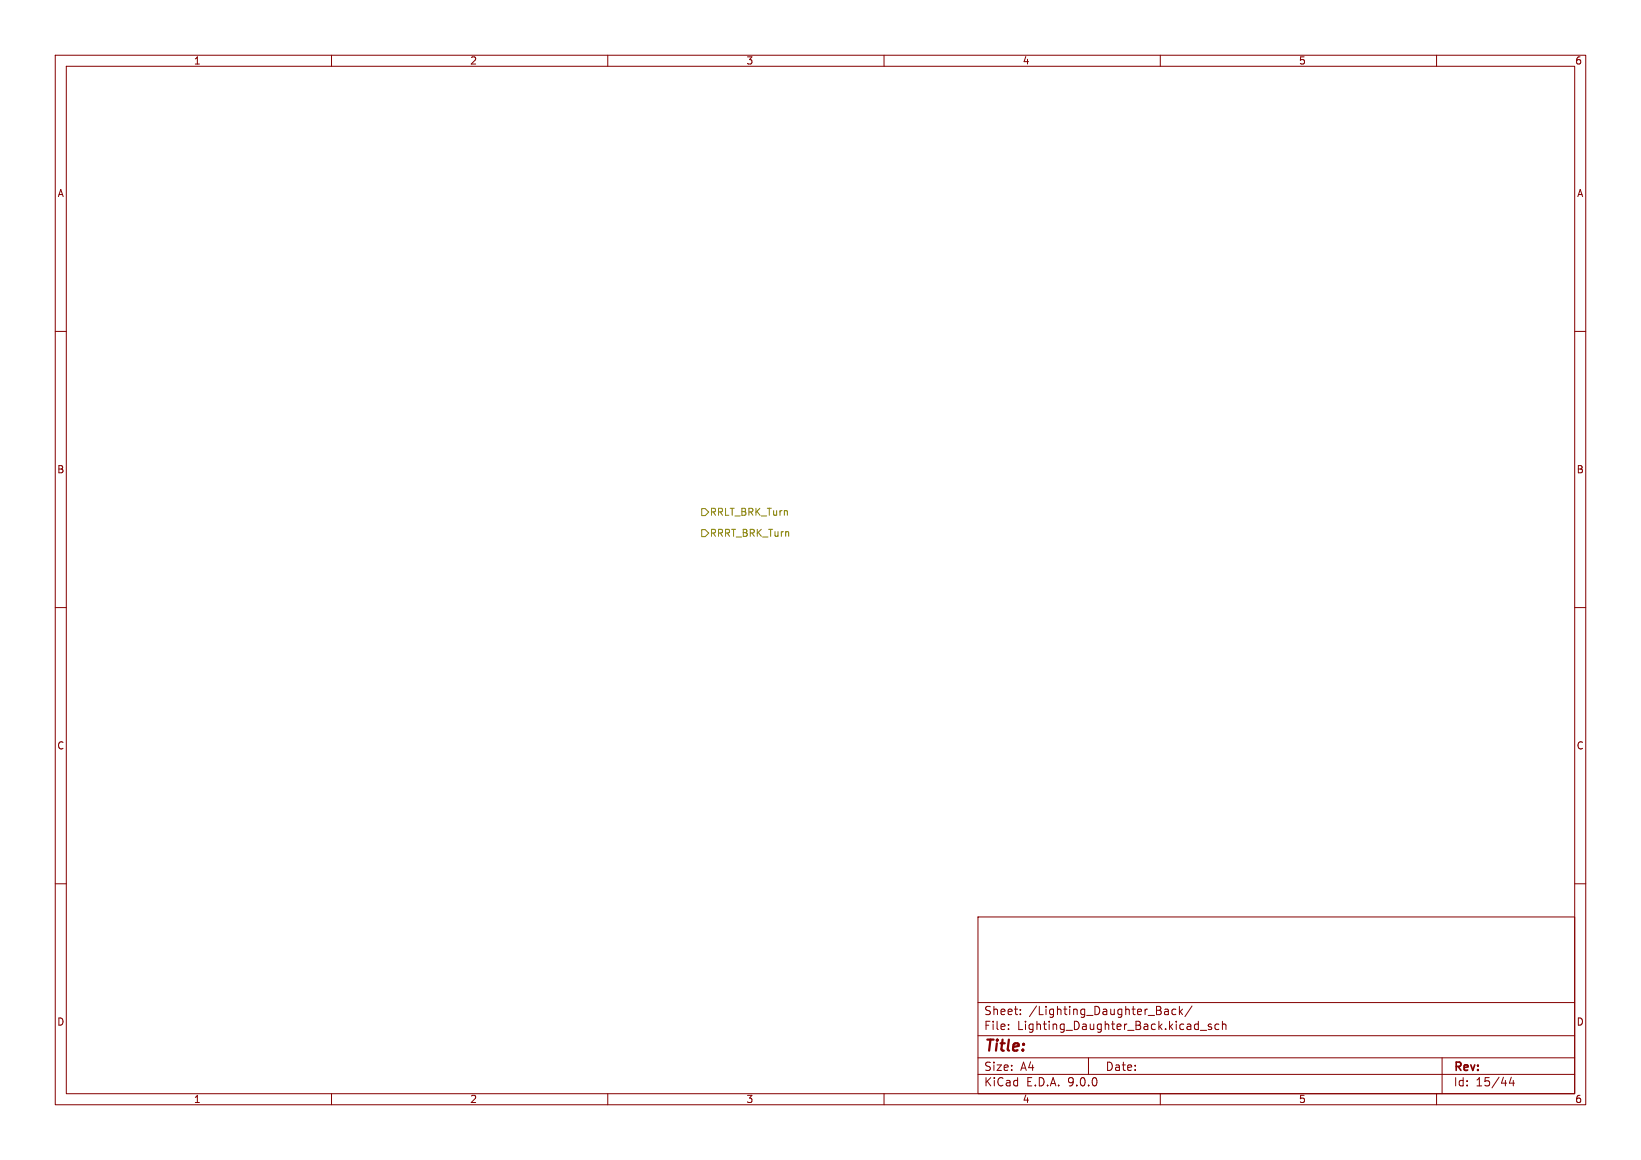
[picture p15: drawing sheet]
<svg xmlns="http://www.w3.org/2000/svg" width="297mm" height="210mm" viewBox="0 0 297 210" stroke-linecap="round" stroke-linejoin="round" font-family="sans-serif">
<defs><g id="words">
<text font-size="2.8" fill="#840000" x="178" y="190.9">Title:</text>
<g font-size="2.1" fill="#840000">
<text x="178" y="184">Sheet:</text>
<text x="186.2" y="184">/Lighting_Daughter_Back/</text>
<text x="178" y="186.7">File:</text>
<text x="184.1" y="186.7">Lighting_Daughter_Back.kicad_sch</text>
<text x="178" y="196.9">KiCad</text>
<text x="178" y="194.1">Size:</text>
<text x="184.7" y="194.1">A4</text>
<text x="185.7" y="196.9">E.D.A.</text>
<text x="193.3" y="196.9">9.0.0</text>
<text x="200" y="194.1">Date:</text>
<text x="263" y="194.3">Rev:</text>
<text x="263" y="196.9">Id:</text>
<text x="267.1" y="196.9">15/44</text>
</g>
<g font-size="1.8" fill="#840000">
<text x="35" y="11.9">1</text>
<text x="85" y="11.9">2</text>
<text x="135" y="11.9">3</text>
<text x="185" y="11.9">4</text>
<text x="235" y="11.9">5</text>
<text x="285" y="11.9">6</text>
<text x="10.3" y="35.9">A</text>
<text x="285.3" y="35.9">A</text>
<text x="10.3" y="85.9">B</text>
<text x="285.3" y="85.9">B</text>
<text x="10.3" y="135.9">C</text>
<text x="285.3" y="135.9">C</text>
<text x="10.3" y="185.9">D</text>
<text x="285.3" y="185.9">D</text>
<text x="35" y="199.9">1</text>
<text x="85" y="199.9">2</text>
<text x="135" y="199.9">3</text>
<text x="185" y="199.9">4</text>
<text x="235" y="199.9">5</text>
<text x="285" y="199.9">6</text>
</g>
<g font-size="1.8" fill="#848400">
<text x="128.4" y="93.6">RRLT_BRK_Turn</text>
<text x="128.4" y="97.4">RRRT_BRK_Turn</text>
</g>
</g></defs>
<path d="M0 0h297v210h-297z" fill="#fff" stroke="#fff" stroke-width=".18"/>
<g fill="none" stroke="#840000" stroke-width=".18">
<path d="M10 10h277v190h-277zM12 12h273v186h-273zM60 10v2M110 10v2M160 10v2M210 10v2M260 10v2M10 60h2M285 60h2M10 110h2M285 110h2M10 160h2"/>
<path d="M177 166h108v32h-108zM285 160h2M60 198v2M110 198v2M160 198v2M177 194.5h108M177 191.5h108M177 187.5h108M177 181.5h108M182.5 186.3v.1M182.5 185.5v.1M184.7 183.6v.1"/>
<path d="M184.7 182.8v.1M197 191.5v3M210 198v2M211 182.7h.2l.3 .2v.8M211.5 183.6l-.5 .1M211.5 183.1h-.5M212.8 182.8l-.4-.1-.3 .3v.4l.1 .2h.6M213.5 182.2v1.5M213.6 183.1l.4 .6M214 182.7l-.5 .6M215.7 182.1l-1.2 2M217.2 186.5h1.2"/>
<path d="M219.2 185.5l-.3-.1-.2 .2v.2l.5 .2v.3h-.5M220.6 185.5l-.4-.1-.3 .3v.4l.1 .2h.6M221.2 185.5l.3-.1 .3 .1 .1 .9M221.2 184.9v1.5M260 198v2M261 191.5v6.5M273.5 195l-.3 1.1h.9M273.9 195.6v1"/>
</g>
<path d="M127 95.9h.6l.7 .6-.7 .7h-.6zM127 92.1h.6l.7 .6-.7 .6h-.6z" fill="none" stroke="#848400" stroke-width=".18"/>
<use href="#words"/>
</svg>
